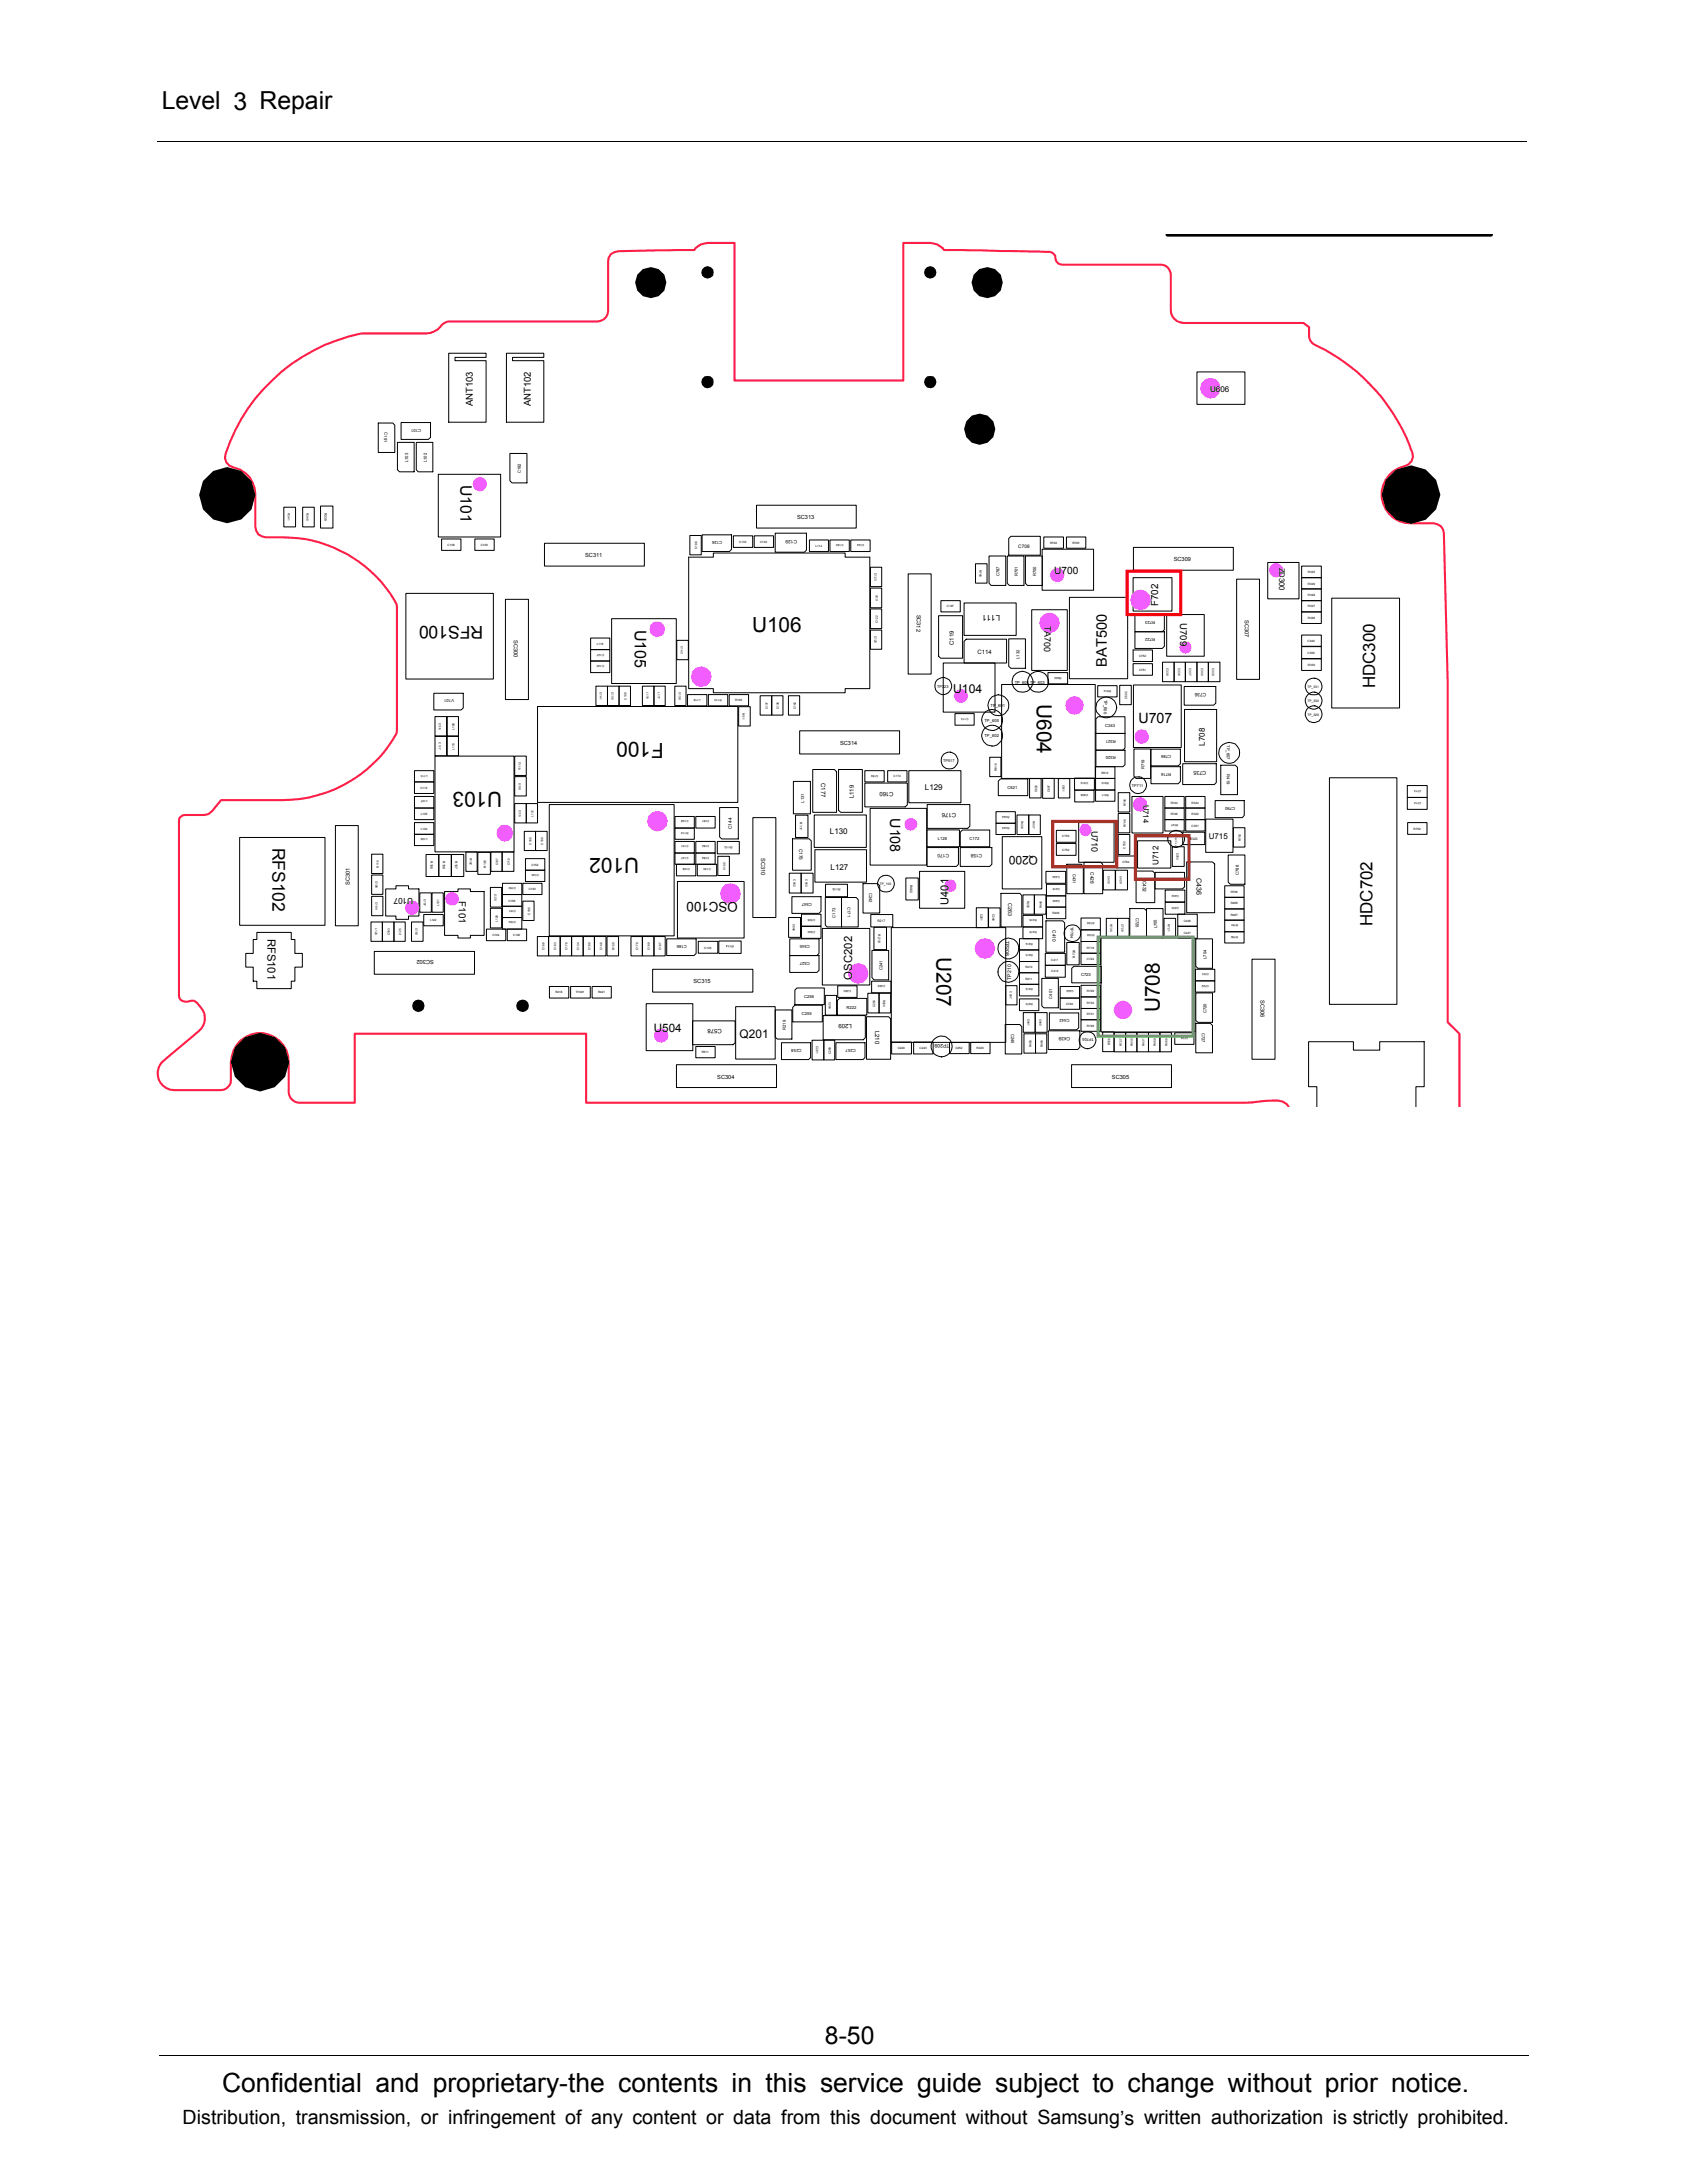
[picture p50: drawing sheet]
<svg xmlns="http://www.w3.org/2000/svg" width="216mm" height="279mm" viewBox="0 0 216 279" stroke-linecap="round" stroke-linejoin="round" font-family="sans-serif">
<defs><g id="words">
<text font-size="3.4" x="28.4" y="267.7">Confidential and proprietary-the contents in this service guide subject to change without prior notice.</text>
<g font-size="3.2">
<text x="20.7" y="14">Level 3 Repair</text>
<text x="105.6" y="261.6">8-50</text>
</g>
<g font-size="2.7">
<text x="96.2" y="80.9">U106</text>
<text x="84.9" y="95" transform="rotate(-180 84.9 95)">F100</text>
<text x="132.7" y="90.1" transform="rotate(90 132.7 90.1)">U604</text>
<text x="64.3" y="101.4" transform="rotate(-180 64.3 101.4)">U103</text>
<text x="81.8" y="109.9" transform="rotate(-180 81.8 109.9)">U102</text>
<text x="119.9" y="122.5" transform="rotate(90 119.9 122.5)">U207</text>
<text x="148.4" y="129.6" transform="rotate(-90 148.4 129.6)">U708</text>
</g>
<text font-size="2.5" x="23.4" y="271.9">Distribution, transmission, or infringement of any content or data from this document without Samsung’s written authorization is strictly prohibited.</text>
<g font-size="2.2">
<text x="61.8" y="80.2" transform="rotate(-180 61.8 80.2)">RFS100</text>
<text x="176" y="88.1" transform="rotate(-90 176 88.1)">HDC300</text>
<text x="34.9" y="108.5" transform="rotate(90 34.9 108.5)">RFS102</text>
<text x="175.7" y="118.5" transform="rotate(-90 175.7 118.5)">HDC702</text>
</g>
<text font-size="2.1" x="81.3" y="80.6" transform="rotate(90 81.3 80.6)">U105</text>
<text font-size="2" x="58.9" y="62.1" transform="rotate(90 58.9 62.1)">U101</text>
<text font-size="1.9" x="141.7" y="85.3" transform="rotate(-90 141.7 85.3)">BAT500</text>
<g font-size="1.8">
<text x="145.7" y="92.5">U707</text>
<text x="113.9" y="104.7" transform="rotate(90 113.9 104.7)">U108</text>
</g>
<text font-size="1.7" x="94.4" y="115.4" transform="rotate(-180 94.4 115.4)">OSC100</text>
<text font-size="1.6" x="122" y="88.7">U104</text>
<g font-size="1.5">
<text x="132.8" y="109.6" transform="rotate(-180 132.8 109.6)">Q200</text>
<text x="83.7" y="132.1">U504</text>
<text x="94.7" y="132.9">Q201</text>
</g>
<g font-size="1.4">
<text x="121.4" y="115.8" transform="rotate(-90 121.4 115.8)">U401</text>
<text x="34.2" y="120.1" transform="rotate(90 34.2 120.1)">RFS101</text>
<text x="109.1" y="125.4" transform="rotate(-90 109.1 125.4)">OSC202</text>
</g>
<g font-size="1.3">
<text x="134.9" y="73.5">U700</text>
<text x="148.2" y="77.6" transform="rotate(-90 148.2 77.6)">F702</text>
<text x="58.7" y="115.3" transform="rotate(90 58.7 115.3)">F101</text>
</g>
<g font-size="1.2">
<text x="60.5" y="52" transform="rotate(-90 60.5 52)">ANT103</text>
<text x="67.9" y="52" transform="rotate(-90 67.9 52)">ANT102</text>
<text x="151" y="79.8" transform="rotate(90 151 79.8)">U709</text>
</g>
<g font-size="1.1">
<text x="133.7" y="80.1" transform="rotate(90 133.7 80.1)">TA700</text>
<text x="139.7" y="106.3" transform="rotate(90 139.7 106.3)">U710</text>
<text x="52.9" y="114.9" transform="rotate(-180 52.9 114.9)">U107</text>
</g>
<g font-size="1">
<text x="154.9" y="50.2">U606</text>
<text x="163.7" y="72.6" transform="rotate(90 163.7 72.6)">ZD300</text>
<text x="128" y="78.7" transform="rotate(-180 128 78.7)">L111</text>
<text x="154.2" y="95.4" transform="rotate(-90 154.2 95.4)">L708</text>
<text x="118.4" y="101.2">L129</text>
<text x="106.2" y="106.8">L130</text>
<text x="146.3" y="103" transform="rotate(90 146.3 103)">U714</text>
<text x="154.7" y="107.4">U715</text>
<text x="106.3" y="111.3">L127</text>
<text x="148.3" y="110.7" transform="rotate(-90 148.3 110.7)">U712</text>
</g>
<text font-size=".9" x="153.1" y="112.4" transform="rotate(90 153.1 112.4)">C436</text>
<g font-size=".8">
<text x="122.1" y="82.5" transform="rotate(-90 122.1 82.5)">C119</text>
<text x="125.1" y="83.7">C114</text>
<text x="105.1" y="100.2" transform="rotate(90 105.1 100.2)">C177</text>
<text x="114.4" y="101.3" transform="rotate(-180 114.4 101.3)">C160</text>
<text x="109.3" y="102.2" transform="rotate(-90 109.3 102.2)">L119</text>
<text x="122.4" y="104.1" transform="rotate(-180 122.4 104.1)">C176</text>
<text x="92.4" y="131.8" transform="rotate(-180 92.4 131.8)">C578</text>
<text x="109" y="131.1" transform="rotate(-180 109 131.1)">L209</text>
<text x="112" y="131.9" transform="rotate(90 112 131.9)">L210</text>
</g>
<g font-size=".7">
<text x="74.9" y="71.3">SC311</text>
<text x="102" y="66.4">SC313</text>
<text x="150.2" y="71.8">SC309</text>
<text x="65.7" y="81.9" transform="rotate(90 65.7 81.9)">SC300</text>
<text x="117.3" y="78.7" transform="rotate(90 117.3 78.7)">SC312</text>
<text x="159.3" y="79.3" transform="rotate(90 159.3 79.3)">SC307</text>
<text x="107.5" y="95.3">SC314</text>
<text x="154.4" y="98.7" transform="rotate(-180 154.4 98.7)">C735</text>
<text x="44.8" y="113.3" transform="rotate(-90 44.8 113.3)">SC301</text>
<text x="97.4" y="109.8" transform="rotate(90 97.4 109.8)">SC310</text>
<text x="129" y="115.6" transform="rotate(90 129 115.6)">C263</text>
<text x="55.5" y="122.8" transform="rotate(-180 55.5 122.8)">SC302</text>
<text x="88.8" y="125.8">SC315</text>
<text x="161.3" y="128" transform="rotate(90 161.3 128)">SC306</text>
<text x="91.8" y="138">SC304</text>
<text x="142.3" y="138">SC305</text>
</g>
<g font-size=".6">
<text x="102" y="69.1" transform="rotate(-180 102 69.1)">C129</text>
<text x="130.3" y="70.1">C708</text>
<text x="154.4" y="88.7" transform="rotate(-180 154.4 88.7)">C736</text>
<text x="93.6" y="106.1" transform="rotate(-90 93.6 106.1)">C144</text>
<text x="102.3" y="108.6" transform="rotate(90 102.3 108.6)">C175</text>
<text x="121.5" y="109.3" transform="rotate(-180 121.5 109.3)">C170</text>
<text x="125.7" y="109.3" transform="rotate(-180 125.7 109.3)">C158</text>
<text x="139.6" y="111.6" transform="rotate(90 139.6 111.6)">C428</text>
<text x="146.2" y="112.7" transform="rotate(90 146.2 112.7)">C432</text>
<text x="134.7" y="119.1" transform="rotate(90 134.7 119.1)">C410</text>
<text x="128.7" y="120.4" transform="rotate(90 128.7 120.4)">TP208</text>
<text x="129.4" y="125.4" transform="rotate(-90 129.4 125.4)">TP210</text>
<text x="121.5" y="133.6" transform="rotate(-180 121.5 133.6)">TP209</text>
<text x="137" y="132.8" transform="rotate(-180 137 132.8)">C439</text>
</g>
<g font-size=".5">
<text x="49.2" y="55.3" transform="rotate(90 49.2 55.3)">C191</text>
<text x="52.2" y="59.2" transform="rotate(-90 52.2 59.2)">L103</text>
<text x="53.9" y="54.9" transform="rotate(-180 53.9 54.9)">C101</text>
<text x="54.6" y="59.2" transform="rotate(-90 54.6 59.2)">L102</text>
<text x="66.7" y="60.6" transform="rotate(-90 66.7 60.6)">C192</text>
<text x="92.4" y="69.2" transform="rotate(-180 92.4 69.2)">C126</text>
<text x="127.9" y="73.7" transform="rotate(-90 127.9 73.7)">C787</text>
<text x="130.3" y="73.7" transform="rotate(-90 130.3 73.7)">R701</text>
<text x="132.6" y="73.7" transform="rotate(-90 132.6 73.7)">R700</text>
<text x="147.8" y="81.6" transform="rotate(-180 147.8 81.6)">R722</text>
<text x="147.8" y="79.5" transform="rotate(-180 147.8 79.5)">R723</text>
<text x="58.1" y="89.5" transform="rotate(-180 58.1 89.5)">V101</text>
<text x="119.9" y="88">TP323</text>
<text x="129.9" y="87.5">TP_604 TP_603</text>
<text x="130.5" y="84.3" transform="rotate(-90 130.5 84.3)">L132</text>
<text x="141.3" y="89.5" transform="rotate(90 141.3 89.5)">TP_600</text>
<text x="126" y="94.4">TP_602</text>
<text x="126" y="92.4">TP_605</text>
<text x="126.8" y="90.5">TP_601</text>
<text x="141.4" y="93">C343</text>
<text x="142.8" y="94.7" transform="rotate(-180 142.8 94.7)">R321</text>
<text x="157" y="95.4" transform="rotate(90 157 95.4)">TP_607</text>
<text x="120.7" y="97.6">TP517</text>
<text x="128.9" y="101">C621</text>
<text x="142.8" y="96.8" transform="rotate(-180 142.8 96.8)">R320</text>
<text x="144.9" y="100.7">TP711</text>
<text x="146.5" y="98.4" transform="rotate(-90 146.5 98.4)">R719</text>
<text x="149.9" y="98.9" transform="rotate(-180 149.9 98.9)">R716</text>
<text x="149.9" y="96.7" transform="rotate(-180 149.9 96.7)">C786</text>
<text x="157" y="99.1" transform="rotate(90 157 99.1)">R419</text>
<text x="102.9" y="102.7" transform="rotate(-90 102.9 102.7)">L131</text>
<text x="120" y="107.5">L128</text>
<text x="124.1" y="107.5">C172</text>
<text x="158.1" y="103.3" transform="rotate(-180 158.1 103.3)">C790</text>
<text x="137.3" y="111.8" transform="rotate(90 137.3 111.8)">C431</text>
<text x="150.4" y="112.4" transform="rotate(-180 150.4 112.4)">C435</text>
<text x="158.5" y="112" transform="rotate(-90 158.5 112)">C788</text>
<text x="103.9" y="115.5" transform="rotate(-180 103.9 115.5)">C547</text>
<text x="106.9" y="117.5" transform="rotate(-90 106.9 117.5)">C173</text>
<text x="108.5" y="116.1" transform="rotate(90 108.5 116.1)">C171</text>
<text x="111.2" y="114.3" transform="rotate(90 111.2 114.3)">C242</text>
<text x="137" y="118.6" transform="rotate(90 137 118.6)">TP704</text>
<text x="145.4" y="117.5" transform="rotate(90 145.4 117.5)">C725</text>
<text x="148.1" y="118.8" transform="rotate(-90 148.1 118.8)">L705</text>
<text x="87.9" y="120.9" transform="rotate(-180 87.9 120.9)">C186</text>
<text x="103.6" y="120.9" transform="rotate(-180 103.6 120.9)">C545</text>
<text x="103.6" y="123.1" transform="rotate(-180 103.6 123.1)">C527</text>
<text x="112.9" y="124.2" transform="rotate(-90 112.9 124.2)">C241</text>
<text x="138.3" y="125">C723</text>
<text x="154.4" y="122.7" transform="rotate(-90 154.4 122.7)">L704</text>
<text x="100.6" y="131.8" transform="rotate(-90 100.6 131.8)">R219</text>
<text x="102.6" y="129.9">C255</text>
<text x="102.9" y="127.7">C256</text>
<text x="108.4" y="129.1">R222</text>
<text x="134.7" y="127.8" transform="rotate(-90 134.7 127.8)">C401</text>
<text x="136.9" y="130.4" transform="rotate(-180 136.9 130.4)">C442</text>
<text x="154.4" y="129.7" transform="rotate(-90 154.4 129.7)">C720</text>
<text x="102.6" y="134.2" transform="rotate(-180 102.6 134.2)">C258</text>
<text x="109.5" y="134.2" transform="rotate(-180 109.5 134.2)">C257</text>
<text x="129.4" y="132.3" transform="rotate(90 129.4 132.3)">C245</text>
<text x="140" y="132.9" transform="rotate(-180 140 132.9)">TP705</text>
<text x="153.8" y="132.2" transform="rotate(90 153.8 132.2)">C727</text>
</g>
<g font-size=".4">
<text x="36.9" y="65.7" transform="rotate(90 36.9 65.7)">R341</text>
<text x="39.2" y="65.7" transform="rotate(90 39.2 65.7)">R340</text>
<text x="41.6" y="65.6" transform="rotate(90 41.6 65.6)">R339</text>
<text x="57.3" y="69.9">C108</text>
<text x="61.5" y="69.9">C109</text>
<text x="89.2" y="70.3" transform="rotate(-90 89.2 70.3)">C196</text>
<text x="94.6" y="69.5">C133</text>
<text x="97.3" y="69.5">C132</text>
<text x="104.4" y="70">L114</text>
<text x="107.9" y="69.6" transform="rotate(-180 107.9 69.6)">C120</text>
<text x="110.6" y="69.6" transform="rotate(-180 110.6 69.6)">C124</text>
<text x="134.4" y="69.6">R702</text>
<text x="137.2" y="69.6">R705</text>
<text x="111.9" y="73.4" transform="rotate(90 111.9 73.4)">C123</text>
<text x="112.3" y="77" transform="rotate(-90 112.3 77)">L133</text>
<text x="121.2" y="77.7">C197</text>
<text x="125.3" y="72.9" transform="rotate(90 125.3 72.9)">R749</text>
<text x="167.4" y="73.3">R325</text>
<text x="167.4" y="77.7">R327</text>
<text x="167.4" y="76.3">R328</text>
<text x="167.4" y="74.8">R329</text>
<text x="76.4" y="82.6">L116</text>
<text x="77.3" y="83.7" transform="rotate(-180 77.3 83.7)">C127</text>
<text x="87.1" y="82.7" transform="rotate(90 87.1 82.7)">C143</text>
<text x="111.9" y="81.4" transform="rotate(90 111.9 81.4)">C125</text>
<text x="112.3" y="79.7" transform="rotate(-90 112.3 79.7)">C122</text>
<text x="167.3" y="82.1">C349</text>
<text x="167.3" y="83.7">C350</text>
<text x="167.4" y="79.2">R326</text>
<text x="76.8" y="88.6" transform="rotate(90 76.8 88.6)">C141</text>
<text x="77.3" y="85.1" transform="rotate(-180 77.3 85.1)">C140</text>
<text x="78.3" y="88.6" transform="rotate(90 78.3 88.6)">C135</text>
<text x="80.2" y="89.5" transform="rotate(-90 80.2 89.5)">C139</text>
<text x="82.7" y="88.6" transform="rotate(90 82.7 88.6)">L115</text>
<text x="84.2" y="88.6" transform="rotate(90 84.2 88.6)">L117</text>
<text x="86.9" y="88.6" transform="rotate(90 86.9 88.6)">C138</text>
<text x="89.7" y="89.4" transform="rotate(-180 89.7 89.4)">L118</text>
<text x="92.4" y="89.4" transform="rotate(-180 92.4 89.4)">R110</text>
<text x="94.1" y="89.8">R109</text>
<text x="135.9" y="86.6" transform="rotate(-180 135.9 86.6)">R622</text>
<text x="142.2" y="88.3" transform="rotate(-180 142.2 88.3)">R614</text>
<text x="144.3" y="89.4" transform="rotate(-90 144.3 89.4)">C502</text>
<text x="145.8" y="85.9">C751</text>
<text x="145.8" y="84.1">C752</text>
<text x="149.3" y="85.5" transform="rotate(90 149.3 85.5)">C338</text>
<text x="150.8" y="85.5" transform="rotate(90 150.8 85.5)">C336</text>
<text x="152.2" y="85.5" transform="rotate(90 152.2 85.5)">C337</text>
<text x="153.7" y="85.5" transform="rotate(90 153.7 85.5)">C340</text>
<text x="155.2" y="85.5" transform="rotate(90 155.2 85.5)">C339</text>
<text x="167.3" y="89.9">TP_330</text>
<text x="167.3" y="88.1">TP_331</text>
<text x="167.4" y="85.2">R330</text>
<text x="56.2" y="95" transform="rotate(90 56.2 95)">C117</text>
<text x="56.2" y="92.5" transform="rotate(90 56.2 92.5)">C116</text>
<text x="58.2" y="93.4" transform="rotate(-90 58.2 93.4)">L109</text>
<text x="58.2" y="95.9" transform="rotate(-90 58.2 95.9)">L110</text>
<text x="95" y="91.2" transform="rotate(90 95 91.2)">R111</text>
<text x="98.3" y="90.8" transform="rotate(-90 98.3 90.8)">C137</text>
<text x="99.7" y="90.8" transform="rotate(-90 99.7 90.8)">C136</text>
<text x="101.8" y="90.8" transform="rotate(-90 101.8 90.8)">C142</text>
<text x="123.9" y="91.8" transform="rotate(-180 123.9 91.8)">C113</text>
<text x="167.3" y="91.6">TP_329</text>
<text x="53.8" y="101">C112</text>
<text x="54.7" y="99.1" transform="rotate(-180 54.7 99.1)">L113</text>
<text x="66.4" y="97.5" transform="rotate(90 66.4 97.5)">C118</text>
<text x="66.4" y="100.2" transform="rotate(90 66.4 100.2)">L108</text>
<text x="112.4" y="99.1" transform="rotate(-180 112.4 99.1)">C159</text>
<text x="114.4" y="99.5">C174</text>
<text x="127.6" y="98.6" transform="rotate(-90 127.6 98.6)">R616</text>
<text x="132.7" y="101.4" transform="rotate(-90 132.7 101.4)">C622</text>
<text x="134.4" y="101.4" transform="rotate(-90 134.4 101.4)">C607</text>
<text x="136" y="100.4" transform="rotate(90 136 100.4)">C611</text>
<text x="139.3" y="101.7" transform="rotate(-180 139.3 101.7)">C608</text>
<text x="139.3" y="100.1" transform="rotate(-180 139.3 100.1)">C612</text>
<text x="141" y="99.1">R612</text>
<text x="141.9" y="100.1" transform="rotate(-180 141.9 100.1)">R310</text>
<text x="141.9" y="101.6" transform="rotate(-180 141.9 101.6)">R311</text>
<text x="181.9" y="101.1" transform="rotate(-180 181.9 101.1)">C713</text>
<text x="53.8" y="106.2">L104</text>
<text x="53.8" y="104.3">L105</text>
<text x="54.7" y="107.3" transform="rotate(-180 54.7 107.3)">L106</text>
<text x="54.7" y="102.4" transform="rotate(-180 54.7 102.4)">L107</text>
<text x="66.4" y="103.6" transform="rotate(90 66.4 103.6)">C115</text>
<text x="68.3" y="104.5" transform="rotate(-90 68.3 104.5)">L112</text>
<text x="88.1" y="106.5" transform="rotate(-180 88.1 106.5)">R112</text>
<text x="88.1" y="105" transform="rotate(-180 88.1 105)">C148</text>
<text x="90.8" y="105" transform="rotate(-180 90.8 105)">C181</text>
<text x="102.3" y="105.3" transform="rotate(90 102.3 105.3)">R117</text>
<text x="129.2" y="105.9" transform="rotate(-180 129.2 105.9)">R443</text>
<text x="129.2" y="104.4" transform="rotate(-180 129.2 104.4)">R444</text>
<text x="130.7" y="105.1" transform="rotate(90 130.7 105.1)">R436</text>
<text x="132.2" y="105.1" transform="rotate(90 132.2 105.1)">R437</text>
<text x="136" y="107.2">C753</text>
<text x="144.1" y="105.8" transform="rotate(-90 144.1 105.8)">R748</text>
<text x="144.1" y="103.2" transform="rotate(-90 144.1 103.2)">R745</text>
<text x="149.8" y="104.3">R746</text>
<text x="149.8" y="102.8">R744</text>
<text x="150.8" y="105.4" transform="rotate(-180 150.8 105.4)">R747</text>
<text x="152.3" y="107.5">R323</text>
<text x="152.5" y="105.8">C351</text>
<text x="152.5" y="104.3">R322</text>
<text x="152.5" y="102.8">R324</text>
<text x="158.8" y="107.7" transform="rotate(-90 158.8 107.7)">R753</text>
<text x="180.9" y="106.2">R752</text>
<text x="181.9" y="102.6" transform="rotate(-180 181.9 102.6)">C712</text>
<text x="48.1" y="112.8" transform="rotate(90 48.1 112.8)">C198</text>
<text x="48.5" y="111" transform="rotate(-90 48.5 111)">R115</text>
<text x="55.1" y="110.2" transform="rotate(90 55.1 110.2)">R106</text>
<text x="56.7" y="110.2" transform="rotate(90 56.7 110.2)">R108</text>
<text x="58.3" y="110.2" transform="rotate(90 58.3 110.2)">R107</text>
<text x="60.1" y="109.8" transform="rotate(90 60.1 109.8)">R102</text>
<text x="62.2" y="111" transform="rotate(-90 62.2 111)">R101</text>
<text x="63.8" y="110.8" transform="rotate(-90 63.8 110.8)">C107</text>
<text x="65.2" y="110.8" transform="rotate(-90 65.2 110.8)">C110</text>
<text x="66" y="113.6" transform="rotate(-180 66 113.6)">C150</text>
<text x="67.7" y="113.9">C193</text>
<text x="68" y="110.8">C152</text>
<text x="68" y="108.1" transform="rotate(-90 68 108.1)">C185</text>
<text x="69" y="111.9" transform="rotate(-180 69 111.9)">C149</text>
<text x="69.5" y="108.1" transform="rotate(-90 69.5 108.1)">C190</text>
<text x="88.1" y="109.7" transform="rotate(-180 88.1 109.7)">C147</text>
<text x="88.1" y="108.2" transform="rotate(-180 88.1 108.2)">C131</text>
<text x="88.3" y="111.1" transform="rotate(-180 88.3 111.1)">C128</text>
<text x="90.8" y="109.7" transform="rotate(-180 90.8 109.7)">C184</text>
<text x="90.8" y="108.2" transform="rotate(-180 90.8 108.2)">C182</text>
<text x="91" y="111.1" transform="rotate(-180 91 111.1)">C130</text>
<text x="92.8" y="111.3" transform="rotate(-90 92.8 111.3)">V100</text>
<text x="93.7" y="108.2" transform="rotate(-180 93.7 108.2)">R113</text>
<text x="101.6" y="112.6" transform="rotate(90 101.6 112.6)">C542</text>
<text x="103.1" y="112.6" transform="rotate(90 103.1 112.6)">C543</text>
<text x="107.5" y="113.7" transform="rotate(-180 107.5 113.7)">R116</text>
<text x="112.6" y="113.3">TP_100</text>
<text x="116.5" y="113.2" transform="rotate(90 116.5 113.2)">R482</text>
<text x="135.6" y="112.1" transform="rotate(-180 135.6 112.1)">C424</text>
<text x="135.6" y="113.7" transform="rotate(-180 135.6 113.7)">C416</text>
<text x="136" y="108.9">C754</text>
<text x="141.8" y="112.1" transform="rotate(90 141.8 112.1)">C430</text>
<text x="143.3" y="112.1" transform="rotate(90 143.3 112.1)">C429</text>
<text x="143.6" y="110.5">C764</text>
<text x="144" y="108.6" transform="rotate(-90 144 108.6)">C750</text>
<text x="150.6" y="109.1" transform="rotate(90 150.6 109.1)">C763</text>
<text x="48" y="118.8" transform="rotate(90 48 118.8)">L124</text>
<text x="48.1" y="115.5" transform="rotate(90 48.1 115.5)">C154</text>
<text x="49.9" y="119.7" transform="rotate(-90 49.9 119.7)">C163</text>
<text x="51.4" y="119.7" transform="rotate(-90 51.4 119.7)">L125</text>
<text x="53.2" y="118.8" transform="rotate(90 53.2 118.8)">C153</text>
<text x="54.3" y="115" transform="rotate(90 54.3 115)">C157</text>
<text x="55" y="117.9">L122</text>
<text x="56.2" y="116" transform="rotate(-90 56.2 116)">L121</text>
<text x="63" y="119.8">C104</text>
<text x="63.3" y="114.4" transform="rotate(90 63.3 114.4)">L120</text>
<text x="63.7" y="118" transform="rotate(-90 63.7 118)">L126</text>
<text x="65.1" y="115.4">C156</text>
<text x="65.7" y="119.8">C102</text>
<text x="66" y="116.5" transform="rotate(-180 66 116.5)">C161</text>
<text x="66" y="117.9" transform="rotate(-180 66 117.9)">C164</text>
<text x="67.8" y="117.1" transform="rotate(-90 67.8 117.1)">C195</text>
<text x="101.5" y="118.2" transform="rotate(90 101.5 118.2)">C548</text>
<text x="104.3" y="117.6" transform="rotate(-180 104.3 117.6)">C536</text>
<text x="104.3" y="119.1" transform="rotate(-180 104.3 119.1)">C540</text>
<text x="112.3" y="118">R217</text>
<text x="112.4" y="119.6" transform="rotate(90 112.4 119.6)">R218</text>
<text x="125.5" y="116.9" transform="rotate(90 125.5 116.9)">C251</text>
<text x="127" y="117" transform="rotate(90 127 117)">C248</text>
<text x="131.4" y="115.3" transform="rotate(90 131.4 115.3)">R225</text>
<text x="132.7" y="119.2" transform="rotate(-180 132.7 119.2)">R415</text>
<text x="132.7" y="117.7" transform="rotate(-180 132.7 117.7)">R416</text>
<text x="133.4" y="116.2" transform="rotate(-90 133.4 116.2)">R445</text>
<text x="134.7" y="117">R446</text>
<text x="135.6" y="115.2" transform="rotate(-180 135.6 115.2)">C449</text>
<text x="140.1" y="119.6" transform="rotate(-180 140.1 119.6)">R720</text>
<text x="140.1" y="118" transform="rotate(-180 140.1 118)">R725</text>
<text x="142.1" y="118.3" transform="rotate(90 142.1 118.3)">R730</text>
<text x="143.5" y="118.3" transform="rotate(90 143.5 118.3)">C726</text>
<text x="149.5" y="118.3" transform="rotate(90 149.5 118.3)">R721</text>
<text x="150.9" y="116" transform="rotate(-180 150.9 116)">C433</text>
<text x="150.9" y="114.5" transform="rotate(-180 150.9 114.5)">C434</text>
<text x="151.5" y="119.5">C437</text>
<text x="151.5" y="118">C438</text>
<text x="157.5" y="115.7">R466</text>
<text x="157.5" y="117.2">R467</text>
<text x="157.5" y="114.3">R706</text>
<text x="158.5" y="119.8" transform="rotate(-180 158.5 119.8)">R750</text>
<text x="158.5" y="118.3" transform="rotate(-180 158.5 118.3)">R751</text>
<text x="69.7" y="121.6" transform="rotate(-90 69.7 121.6)">C188</text>
<text x="71.2" y="121.6" transform="rotate(-90 71.2 121.6)">C183</text>
<text x="72.6" y="121.6" transform="rotate(-90 72.6 121.6)">C178</text>
<text x="74.1" y="121.6" transform="rotate(-90 74.1 121.6)">C134</text>
<text x="75.6" y="121.6" transform="rotate(-90 75.6 121.6)">C180</text>
<text x="77" y="121.6" transform="rotate(-90 77 121.6)">C146</text>
<text x="78.7" y="121.6" transform="rotate(-90 78.7 121.6)">R105</text>
<text x="81.7" y="121.6" transform="rotate(-90 81.7 121.6)">C179</text>
<text x="83.2" y="121.6" transform="rotate(-90 83.2 121.6)">C189</text>
<text x="84.6" y="121.6" transform="rotate(-90 84.6 121.6)">C187</text>
<text x="90.1" y="121.4">C145</text>
<text x="93.9" y="121" transform="rotate(-180 93.9 121)">R114</text>
<text x="131.2" y="123.9">R410</text>
<text x="131.2" y="125.4">R411</text>
<text x="132.2" y="122.1" transform="rotate(-180 132.2 122.1)">R413</text>
<text x="132.2" y="120.6" transform="rotate(-180 132.2 120.6)">R414</text>
<text x="134.5" y="123">C411</text>
<text x="134.5" y="124.5">C412</text>
<text x="137.6" y="122.6" transform="rotate(-90 137.6 122.6)">R724</text>
<text x="139.1" y="122.9">C724</text>
<text x="139.1" y="121.4">R718</text>
<text x="154.7" y="124.6" transform="rotate(-180 154.7 124.6)">C721</text>
<text x="71.1" y="127.1">R418</text>
<text x="73.7" y="127.1">TH401</text>
<text x="76.5" y="127.1">R421</text>
<text x="106.1" y="128.2" transform="rotate(90 106.1 128.2)">C254</text>
<text x="108.9" y="126.7" transform="rotate(-180 108.9 126.7)">C260</text>
<text x="112" y="128.9" transform="rotate(-90 112 128.9)">C253</text>
<text x="113" y="127.9" transform="rotate(90 113 127.9)">R224</text>
<text x="113.3" y="126.1" transform="rotate(-180 113.3 126.1)">C262</text>
<text x="129.2" y="126.9" transform="rotate(90 129.2 126.9)">C247</text>
<text x="131.5" y="130.4" transform="rotate(90 131.5 130.4)">C441</text>
<text x="132.2" y="126.5" transform="rotate(-180 132.2 126.5)">R412</text>
<text x="132.2" y="128.4" transform="rotate(-180 132.2 128.4)">R472</text>
<text x="133" y="130.4" transform="rotate(90 133 130.4)">C440</text>
<text x="136.4" y="128.6">C740</text>
<text x="137.4" y="126.8" transform="rotate(-180 137.4 126.8)">C402</text>
<text x="139.1" y="131.4">R728</text>
<text x="139.1" y="127">R729</text>
<text x="139.1" y="129.9">R731</text>
<text x="139.1" y="128.5">R732</text>
<text x="154.7" y="126" transform="rotate(-180 154.7 126)">C722</text>
<text x="89.8" y="134.8">R511</text>
<text x="104.5" y="133.9" transform="rotate(90 104.5 133.9)">C261</text>
<text x="106.3" y="134.9" transform="rotate(-90 106.3 134.9)">C259</text>
<text x="114.9" y="134.3">C249</text>
<text x="117.7" y="134.3">C243</text>
<text x="122.3" y="134.3">C252</text>
<text x="125" y="134.3">R220</text>
<text x="132" y="134" transform="rotate(-90 132 134)">R453</text>
<text x="133.5" y="134" transform="rotate(-90 133.5 134)">R454</text>
<text x="142.1" y="133.8" transform="rotate(-90 142.1 133.8)">R726</text>
<text x="143.6" y="133.9" transform="rotate(-90 143.6 133.9)">R727</text>
<text x="145" y="133.9" transform="rotate(-90 145 133.9)">R430</text>
<text x="146.5" y="133.9" transform="rotate(-90 146.5 133.9)">R431</text>
<text x="147.9" y="133.9" transform="rotate(-90 147.9 133.9)">R459</text>
<text x="149.4" y="133.9" transform="rotate(-90 149.4 133.9)">R458</text>
<text x="152.1" y="132.7" transform="rotate(-180 152.1 132.7)">C728</text>
</g>
<text font-size=".3" x="150.6" y="108.2" transform="rotate(-90 150.6 108.2)">TP_GPS_EN</text>
</g></defs>
<g fill="none" stroke="#000" stroke-width=".13">
<path d="M20.2 18.1h175.3M48.4 54.1h1.9l.2 .3v3.5h-2.1zM50.9 56.6h2.1v3.8h-1.9l-.2-.3zM51.3 54.1h3.8v1.9l-.3 .2h-3.5zM53.3 56.6h2.1v3.8h-1.9l-.2-.3zM57.4 45.2h4.8v.5h-4v.5h4v7.8h-4.8zM64.8 45.2h4.8v.5h-4v.5h4v7.8h-4.8zM65.3 58h2.1v3.8h-1.9l-.2-.3zM153.2 47.6h6.1v4.2h-6.1zM36.3 64.9h1.5v2.5h-1.5zM38.7 64.9h1.5v2.5h-1.5zM41 64.8h1.6v2.8h-1.6z"/>
<path d="M51.9 75.9h11.2v11h-11.2zM56.1 60.7h8v8h-8zM56.5 69h2.5v1.4h-2.5zM60.8 69h2.4v1.4h-2.4zM64.7 76.7h2.9v12.8h-2.9zM69.7 69.5h12.8v3h-12.8zM78.3 79.2h8.3v8.3h-8.3zM88.1 71.3h3.2v-.5h16.9v.5h3.1v16.8h-3.1v.6h-16.9v-.6h-3.2zM88.3 68.5h1.4v2.5h-1.4zM89.9 68.5h3.7v1.8l-.3 .3h-3.4zM93.9 68.6h2.4v1.5h-2.4zM96.5 68.6h2.5v1.5h-2.5z"/>
<path d="M96.8 64.7h12.8v2.9h-12.8zM99.2 68.2h4v2.2l-.2 .3h-3.8zM103.6 69.1h2.4v1.5h-2.4zM106.2 69.1h2.5v1.5h-2.5zM108.9 69.1h2.5v1.5h-2.5zM111.4 72.6h1.4v2.5h-1.4zM111.4 77.9h1.4v2.6h-1.4zM111.4 75.3h1.4v2.5h-1.4zM116.2 73.4h3v12.9h-3zM120.1 78.8h3.1v5.4h-2.8l-.3-.2zM120.4 76.9h2.5v1.4h-2.5zM123.4 77.2h6.6v4.1h-6.6z"/>
<path d="M124.8 72.2h1.5v2.4h-1.5zM126.6 71.2h2.1v3.7h-1.8l-.3-.2zM128.9 71.2h2.1v3.7h-1.8l-.3-.2zM129.4 68.6h3.7v2.5h-4v-2.2zM131.2 71.2h2.2v3.7h-1.9l-.3-.2zM132 78h4.6v7.8h-4.6zM133.4 70.3h6.6v5.2h-6.6zM133.6 68.7h2.5v1.5h-2.5zM136.5 68.7h2.5v1.5h-2.5zM136.9 76.5h7.4v10.4h-7.4zM145 73.9h5v4.3h-5zM145.1 70.1h12.7v2.9h-12.7z"/>
<path d="M145.2 78.7h3.8v1.9l-.3 .3h-3.5zM149.3 78.7h4.8v5.3h-4.8zM158.3 74.1h2.9v12.9h-2.9zM162.2 72h4v4.6h-4zM166.6 73.9h2.5v1.5h-2.5zM166.6 75.4h2.5v1.5h-2.5zM166.6 76.9h2.5v1.4h-2.5zM166.6 78.3h2.5v1.5h-2.5zM166.6 72.5h2.5v1.4h-2.5zM170.4 76.6h8.7v14h-8.7zM53 98.6h2.5v1.5h-2.5zM55.5 88.7h3.8v1.9l-.3 .3h-3.5z"/>
<path d="M55.7 96.8h10.1v12.2h-10.1zM55.7 94.3h1.4v2.4h-1.4zM55.7 91.7h1.4v2.5h-1.4zM57.2 94.3h1.5v2.4h-1.5zM57.2 91.7h1.5v2.5h-1.5zM65.9 96.8h1.5v2.5h-1.5zM65.9 99.4h1.5v2.5h-1.5zM68.8 90.4h25.6v12.3h-25.6zM75.6 81.7h2.4v1.4h-2.4zM75.6 84.6h2.4v1.5h-2.4zM75.6 83.1h2.4v1.5h-2.4zM76.3 87.8h1.4v2.5h-1.4z"/>
<path d="M77.7 87.8h1.5v2.5h-1.5zM79.2 87.8h1.5v2.5h-1.5zM82.2 87.8h1.5v2.5h-1.5zM83.7 87.8h1.4v2.5h-1.4zM86.4 87.8h1.4v2.5h-1.4zM86.6 82h1.5v2.4h-1.5zM88 88.9h2.5v1.4h-2.5zM90.7 88.9h2.4v1.4h-2.4zM93.3 88.9h2.5v1.4h-2.5zM94.5 90.4h1.5v2.5h-1.5zM97.3 89h1.5v2.5h-1.5zM98.8 89h1.4v2.5h-1.4z"/>
<path d="M100.9 89h1.4v2.5h-1.4zM102.3 93.5h12.8v3h-12.8zM104 98.5h2.8l.3 .3v5.2h-3.1zM107.3 98.5h3.1v5.5h-2.8l-.3-.3zM110.7 98.6h2.5v1.5h-2.5zM111.4 80.6h1.4v2.5h-1.4zM113.6 98.6h2.5v1.5h-2.5zM116.3 98.6h6.7v4.1h-6.7zM120.7 84.9h6.6v6.2h-6.6zM122.2 91.3h2.5v1.5h-2.5zM123.4 82.1l.3-.3h5.1v3.1h-5.4zM126.7 96.9h1.4v2.5h-1.4z"/>
<path d="M127.8 100l.2-.3h3.5v2.1h-3.7zM128.2 87.6h12v12h-12zM129.1 81.8h2.1v3.7h-1.8l-.3-.2zM131.8 99.7h1.4v2.4h-1.4zM133.4 99.6h1.5v2.6h-1.5zM134.1 86.1h2.5v1.4h-2.5zM135.4 99.7h1.5v2.4h-1.5zM137.5 99.6h2.6v1.5h-2.6zM140.2 99.6h2.5v1.5h-2.5zM140.2 98.1h2.5v1.5h-2.5zM140.3 93.9h3.7v1.8l-.3 .3h-3.4zM140.3 96h3.7v1.9l-.3 .2h-3.4z"/>
<path d="M140.3 92l.2-.3h3.5v2.2h-3.7zM140.5 87.8h2.5v1.4h-2.5zM143.3 87.7h1.5v2.5h-1.5zM145 84.9h2.5v1.5h-2.5zM145 83.2h2.5v1.5h-2.5zM145.1 87.7h6.1v8h-6.1zM145.1 95.9h2.2v3.7h-1.9l-.3-.2zM145.2 80.9h3.8v1.8l-.3 .3h-3.5zM147.3 95.9h3.8v1.8l-.3 .3h-3.5zM147.3 98.1h3.8v1.9l-.3 .3h-3.5zM148.8 84.8h1.5v2.4h-1.5zM150.3 84.8h1.4v2.4h-1.4z"/>
<path d="M151.4 97.7h4.3v2.5l-.3 .2h-4zM151.6 87.9h4v2.1l-.3 .3h-3.7zM151.6 90.8h4.1v6.7h-4.1zM151.7 84.8h1.5v2.4h-1.5zM153.2 84.8h1.4v2.4h-1.4zM154.6 84.8h1.5v2.4h-1.5zM156.2 97.9h1.9l.3 .3v3.5h-2.2zM166.6 82.8h2.5v1.5h-2.5zM166.6 81.3h2.5v1.4h-2.5zM166.6 84.3h2.5v1.5h-2.5zM170.1 99.5h8.7v29h-8.7zM30.7 107.2h10.9v11.2h-10.9z"/>
<path d="M32.9 119.3h4.4v.9h.4v1.8h1v1.8h-1v1.8h-.4v.9h-4.4v-.9h-.5v-1.8h-.9v-1.8h.9v-1.8h.5zM42.9 105.7h2.9v12.8h-2.9zM47.5 118h1.4v2.5h-1.4zM47.6 114.7h1.4v2.5h-1.4zM47.6 112h1.4v2.5h-1.4zM47.6 109.3h1.4v2.5h-1.4zM48.9 118h1.5v2.5h-1.5zM49.4 113.8h1.3v-.4h1.6v.4h1.3v3.4h-1.3v.5h-1.6v-.5h-1.3zM50.4 118h1.5v2.5h-1.5zM52.7 118h1.4v2.5h-1.4zM53 100.1h2.5v1.5h-2.5zM53 103.4h2.5v1.5h-2.5z"/>
<path d="M53 105.3h2.5v1.5h-2.5zM53 101.9h2.5v1.5h-2.5zM53 106.8h2.5v1.4h-2.5zM53.7 114.3h1.5v2.5h-1.5zM54.2 117.1h2.5v1.4h-2.5zM54.5 109.4h1.7v2.8h-1.7zM55.3 114.3h1.4v2.5h-1.4zM56.2 109.4h1.6v2.8h-1.6zM56.9 114.1h1.7v-.3h1.6v.3h1.8v5.6h-1.8v.4h-1.6v-.4h-1.7zM57.8 109.4h1.6v2.8h-1.6zM59.6 109.1h1.5v2.4h-1.5zM61.2 109.1h1.6v2.8h-1.6z"/>
<path d="M62.3 118.9h2.4v1.5h-2.4zM62.8 116.2h1.4v2.6h-1.4zM62.8 113.6h1.4v2.5h-1.4zM62.8 109.1h1.5v2.4h-1.5zM64.3 109.1h1.5v2.4h-1.5zM64.3 114.5h2.5v1.5h-2.5zM64.3 113.1h2.5v1.4h-2.5zM64.3 117.4h2.5v1.5h-2.5zM64.3 116h2.5v1.4h-2.5zM64.9 118.9h2.5v1.5h-2.5zM65.9 102.8h1.5v2.5h-1.5zM66.9 115.3h1.4v2.5h-1.4z"/>
<path d="M66.9 113.1h2.5v1.4h-2.5zM67.1 106.4h1.4v2.5h-1.4zM67.2 109.9h2.5v1.5h-2.5zM67.2 111.4h2.5v1.4h-2.5zM67.4 102.8h1.4v2.5h-1.4zM68.5 106.4h1.5v2.5h-1.5zM68.8 119.9h1.4v2.4h-1.4zM70.2 119.9h1.5v2.4h-1.5zM70.3 103h16v16.8h-16zM71.7 119.9h1.5v2.4h-1.5zM73.2 119.9h1.4v2.4h-1.4zM74.6 119.9h1.5v2.4h-1.5z"/>
<path d="M76.1 119.9h1.5v2.4h-1.5zM77.7 119.9h1.5v2.4h-1.5zM80.8 119.9h1.4v2.4h-1.4zM82.2 119.9h1.5v2.4h-1.5zM83.7 119.9h1.4v2.4h-1.4zM86.4 104.5h2.5v1.5h-2.5zM86.4 109.2h2.5v1.4h-2.5zM86.4 107.7h2.5v1.5h-2.5zM86.4 106h2.5v1.4h-2.5zM86.6 110.6h2.4v1.5h-2.4zM86.7 112.8h8.5v7.3h-8.5zM89 109.2h2.5v1.4h-2.5z"/>
<path d="M89 107.7h2.5v1.5h-2.5zM89 104.5h2.5v1.5h-2.5zM89.2 110.6h2.5v1.5h-2.5zM91.8 107.7h2.8v1.6h-2.8zM91.9 109.6h1.4v2.5h-1.4zM92.1 103.4h2.4v4h-2.1l-.3-.3zM96.4 104.6h2.9v12.8h-2.9zM100.9 117.4h1.5v2.6h-1.5zM101 111.8h1.5v2.5h-1.5zM101.3 114.8h3.8v1.8l-.3 .3h-3.5zM101.4 107.4h2.1l.3 .2v3.8h-2.4zM101.5 100h2.2v4.2h-2.2z"/>
<path d="M101.8 104.3h1.6v2.9h-1.6zM102.5 111.8h1.6v2.5h-1.6zM102.6 118.6h2.5v1.5h-2.5zM102.6 117h2.5v1.5h-2.5zM104.2 104.3h6.7v4.2h-6.7zM104.3 108.8h6.6v4.1h-6.6zM105.2 118.8h6.1v7.3h-6.1zM105.6 114.9h2.1v3.7h-1.9l-.2-.2zM105.6 113.2h2.9v1.6h-2.9zM107.7 114.9h1.9l.2 .2v3.5h-2.1zM110.4 113.1h1.9l.3 .3v3.5h-2.2zM110.7 100.2h5.4v2.8l-.3 .3h-5.1z"/>
<path d="M111.4 103.5h7.2v7.2h-7.2zM111.4 117.1h2.9v1.5h-2.9zM111.8 118.7h1.7v2.8h-1.7zM114.1 118.7h14.6v14.7h-14.6zM115.9 112.4h1.6v2.8h-1.6zM117.7 111.5h5.8v4.7h-5.8zM118.6 106.2h4.2v2.2h-4.2zM118.6 108.5h4.1v2.1l-.3 .3h-3.8zM118.7 103h5.4v2.7l-.3 .3h-5.1zM122.9 106.5l.3-.3h3.5v2.2h-3.8zM122.9 108.5h4v2.1l-.2 .3h-3.8zM124.9 116.2h1.6v2.5h-1.6z"/>
<path d="M126.5 116.2h1.5v2.5h-1.5zM127.5 103.9h2.4v1.5h-2.4zM127.5 105.4h2.4v1.4h-2.4zM128.1 114.3h2.4l.3 .3v4h-2.7zM128.3 107.1h5v6.7h-5zM130.2 104.3h1.5v2.5h-1.5zM130.9 117.2h2.5v1.4h-2.5zM130.9 118.6h2.5v1.5h-2.5zM130.9 114.5h1.5v2.5h-1.5zM131.7 104.3h1.4v2.5h-1.4zM132.4 114.5h1.5v2.5h-1.5zM133.9 111.5h2.5v1.6h-2.5z"/>
<path d="M133.9 117.9h2.1l.2 .2v3.8h-2.3zM133.9 116.1h2.5v1.5h-2.5zM133.9 113.2h2.5v1.5h-2.5zM133.9 114.7h2.5v1.4h-2.5zM135.2 107.9h2.5v1.6h-2.5zM135.2 106.3h2.5v1.5h-2.5zM136.5 110.6h1.9l.2 .3v3.5h-2.1zM137.5 101.1h2.5v1.5h-2.5zM138 105.3h4.6v5.1h-4.6zM138.3 117.5h2.5v1.5h-2.5zM138.3 119h2.5v1.5h-2.5zM138.7 110.4h2.2l.2 .2v3.8h-2.4z"/>
<path d="M140.2 101.1h2.5v1.5h-2.5zM141.2 111.4h1.5v2.5h-1.5zM141.6 117.5h1.4v2.5h-1.4zM142.8 111.4h1.5v2.5h-1.5zM142.8 109.6h2.6v1.5h-2.6zM143 117.5h1.5v2.5h-1.5zM143.1 106.8h1.5v2.6h-1.5zM143.1 104.1h1.5v2.5h-1.5zM143.1 101.5h1.5v2.4h-1.5zM144.6 116.3h1.9l.2 .3v3.5h-2.1zM144.9 101.9h3.9v4.7h-3.9zM145.4 111.5h2.1l.3 .3v3.7h-2.4z"/>
<path d="M145.6 107.6h4.2v3.5h-4.2zM146.7 116.3h2.1v3.8h-1.8l-.3-.3zM147.8 111.7h3.8v1.8l-.3 .3h-3.5zM149 117.5h1.5v2.5h-1.5zM149.1 103.4h2.5v1.5h-2.5zM149.1 101.9h2.5v1.5h-2.5zM149.1 104.9h2.5v1.5h-2.5zM149.1 113.9h2.5v1.5h-2.5zM149.1 115.5h2.5v1.5h-2.5zM150 108.4h1.6v2.5h-1.6zM150.7 117h2.5v1.5h-2.5zM150.7 118.6h2.5v1.5h-2.5z"/>
<path d="M151.4 106.5h2.8v1.6h-2.8zM151.7 104.9h2.5v1.5h-2.5zM151.7 101.9h2.5v1.5h-2.5zM151.7 103.4h2.5v1.5h-2.5zM151.9 110.3h3.3l.2 .3v6.2h-3.5zM154.3 104.8h3.5v4.3h-3.5zM155.5 102.5h3.7v1.9l-.2 .2h-3.5zM156.7 116.3h2.5v1.5h-2.5zM156.7 114.9h2.5v1.4h-2.5zM156.7 113.4h2.5v1.5h-2.5zM156.7 117.8h2.5v1.5h-2.5zM156.7 119.3h2.5v1.4h-2.5z"/>
<path d="M157.2 109.4h2.1v3.8h-1.8l-.3-.3zM157.8 105.9h1.5v2.5h-1.5zM180.1 100.5h2.5v1.6h-2.5zM180.1 102.1h2.5v1.5h-2.5zM180.1 105.3h2.5v1.5h-2.5zM47.9 121.8h12.8v2.9h-12.8zM70.3 126.3h2.5v1.4h-2.5zM73 126.3h2.5v1.4h-2.5zM75.8 126.3h2.4v1.4h-2.4zM82.7 128.5h6v6h-6zM83.5 124.1h12.9v2.9h-12.9zM85.3 120.2h3.8v1.8l-.3 .3h-3.5z"/>
<path d="M86.6 136.3h12.8v2.9h-12.8zM88.6 130.7h5.5v2.8l-.3 .2h-5.2zM89 133.9h2.5v1.5h-2.5zM89.4 120.5h2.5v1.5h-2.5zM92 120.4h2.8v1.6h-2.8zM94.1 128.8h5.1v6.8h-5.1zM99.2 129.3h2.1v3.7h-1.8l-.3-.3zM100 133.5h3.7v1.9l-.2 .2h-3.5zM101.1 120.2h3.7v1.8l-.3 .3h-3.4zM101.1 122.3h3.7v1.9l-.3 .3h-3.4zM101.5 128.9l.2-.2h3.5v2.1h-3.7zM101.7 126.7l.3-.3h3.5v2.2h-3.8z"/>
<path d="M103.9 133.1h1.5v2.6h-1.5zM105.3 130h5.4v2.8l-.2 .3h-5.2zM105.4 133.1h1.4v2.6h-1.4zM105.6 127.4h1.5v2.5h-1.5zM107 133.5h3.7v1.9l-.3 .2h-3.4zM107.2 128l.2-.2h3.5v2.1h-3.7zM107.2 126.2h2.5v1.5h-2.5zM110.9 130.1h2.8l.3 .3v5.2h-3.1zM111.1 127.1h1.4v2.5h-1.4zM111.5 125.6h2.5v1.5h-2.5zM111.6 121.6h2.1v3.8h-1.9l-.2-.3zM112.5 127.1h1.5v2.5h-1.5z"/>
<path d="M114.1 133.4h2.5v1.5h-2.5zM116.9 133.4h2.5v1.5h-2.5zM121.5 133.4h2.5v1.5h-2.5zM124.2 133.4h2.5v1.5h-2.5zM128.7 131.1h1.8l.3 .3v3.5h-2.1zM128.7 126.2h1.5v2.4h-1.5zM130.5 127.8h2.4v1.5h-2.4zM130.5 120.1h2.4v1.5h-2.4zM130.5 121.6h2.4v1.5h-2.4zM130.5 126h2.4v1.5h-2.4zM130.5 124.5h2.4v1.5h-2.4zM130.5 123.1h2.4v1.4h-2.4z"/>
<path d="M131 129.6h1.5v2.5h-1.5zM131 132.3h1.5v2.5h-1.5zM132.5 129.6h1.5v2.5h-1.5zM132.5 132.3h1.5v2.5h-1.5zM133.3 125.2h2.1v3.8h-1.8l-.3-.3zM133.8 123.5h2.5v1.6h-2.5zM133.8 122h2.5v1.5h-2.5zM134.2 131.9h4v2.1l-.3 .3h-3.7zM134.3 129.6h3.7v2l-.2 .2h-3.5zM135.7 126.3h2.5v1.4h-2.5zM135.7 127.7h2.5v1.5h-2.5zM136.5 120.6h1.6v2.9h-1.6z"/>
<path d="M137.1 136.3h12.8v2.9h-12.8zM137.2 123.9l.2-.2h3.5v2.1h-3.7zM138.3 122h2.5v1.4h-2.5zM138.3 127.6h2.5v1.5h-2.5zM138.3 129.1h2.5v1.4h-2.5zM138.3 126.1h2.5v1.5h-2.5zM138.3 130.5h2.5v1.5h-2.5zM138.3 120.5h2.5v1.5h-2.5zM140.9 120.1h12v12h-12zM141.1 132.1h1.5v2.5h-1.5zM142.6 132.2h1.5v2.4h-1.5zM144.1 132.2h1.4v2.4h-1.4z"/>
<path d="M145.5 132.2h1.5v2.4h-1.5zM147 132.2h1.4v2.4h-1.4zM148.4 132.2h1.5v2.4h-1.5zM150.3 132.2h2.5v1.5h-2.5zM153 125.5h2.5v1.5h-2.5zM153 124.1h2.5v1.4h-2.5zM153 127.1h2.2v3.8h-1.9l-.3-.3zM153 120.2h2.2v3.7h-1.9l-.3-.2zM153 131h1.9l.3 .2v3.5h-2.2zM160.2 122.8h3v12.8h-3zM168.5 141.6v-2.5h-1v-5.8h5.7v1.1h3.4v-1.1h5.7v5.8h-1.1v2.5M20.4 263h175.3"/>
<circle cx="120.7" cy="87.8" r="1.08"/>
<circle cx="121.5" cy="97.3" r="1.08"/>
<circle cx="127" cy="94.1" r="1.34"/>
<circle cx="127" cy="92.1" r="1.34"/>
<circle cx="127.8" cy="90.3" r="1.33"/>
<circle cx="130.8" cy="87.3" r="1.34"/>
<circle cx="132.8" cy="87.3" r="1.34"/>
<circle cx="141.6" cy="90.5" r="1.33"/>
<circle cx="157.3" cy="96.4" r="1.33"/>
<circle cx="168.1" cy="87.9" r="1.09"/>
<circle cx="168.1" cy="89.7" r="1.09"/>
<circle cx="168.1" cy="91.4" r="1.09"/>
<circle cx="113.4" cy="113.1" r="1.09"/>
<circle cx="137.2" cy="119.5" r="1.08"/>
<circle cx="145.7" cy="100.5" r="1.07"/>
<circle cx="150.5" cy="107.4" r="1.08"/>
<circle cx="120.5" cy="133.9" r="1.35"/>
<circle cx="129.1" cy="124.4" r="1.33"/>
<circle cx="129.1" cy="121.4" r="1.32"/>
<circle cx="139.2" cy="133.1" r="1.07"/>
</g>
<path d="M164.9 141.6a1.96 1.96 0 0 0-2.1-.7l-3.4 .2h-84.4v-8.8h-29.6v8.8h-7.1a1.42 1.42 0 0 1-1.4-1.3v-3.9a3.7 3.7 0 0 0-3.7-3.7 3.7 3.7 0 0 0-3.7 3.7v2.3a1.28 1.28 0 0 1-1.3 1.3h-5.9a2.13 2.13 0 0 1-2-1.4 2.13 2.13 0 0 1 .7-2.4l4.4-3.7a2.13 2.13 0 0 0 .3-3 1.37 1.37 0 0 0-1.2-.9 1.2 1.2 0 0 1-1.6-.4v-22.6a.76 .76 0 0 1 .8-.8h2.4a1.37 1.37 0 0 0 1.1-.5l1.1-1.4h7.9a16.7 16.7 0 0 0 14.6-8.6v-16.1a3.6 3.6 0 0 0-.8-1.7 16.6 16.6 0 0 0-13.8-7.2h-2.2a1.3 1.3 0 0 1-1.3-1.4v-4.1a3.5 3.5 0 0 0-2.8-3.5 1.33 1.33 0 0 1-1-1.7 23 23 0 0 1 17.6-15.4h8.2l.9-.3a2.76 2.76 0 0 0 1.1-1l.5-.2 .3-.1h19a1.42 1.42 0 0 0 1.3-1.3v-6.3a1.24 1.24 0 0 1 1.3-1.3l9.8-.2a2.1 2.1 0 0 1 1.7-.9h3.4v17.6h21.6v-17.6h3.5a2.14 2.14 0 0 1 1.7 .9l12.9 .2a1.15 1.15 0 0 1 1.3 .5 .97 .97 0 0 0 .9 1.2h12.6a1.3 1.3 0 0 1 1.3 1.3v4.5a1.66 1.66 0 0 0 1.6 1.6h15.4l.7 .6a2.08 2.08 0 0 0 .5 2.1 24.4 24.4 0 0 1 12.7 13.9 1.34 1.34 0 0 1-.9 1.8 3.7 3.7 0 0 0-3 4 3.7 3.7 0 0 0 3.7 3.3h3a1.3 1.3 0 0 1 1.3 1.3l.5 18.9v43.6l1.5 1.5v9.3" fill="none" stroke="#ff1e45" stroke-width=".27"/>
<g fill="#000">
<circle cx="83.3" cy="36.2" r="2"/>
<circle cx="90.5" cy="34.9" r=".79"/>
<circle cx="119.1" cy="34.9" r=".79"/>
<circle cx="126.3" cy="36.2" r="2"/>
<circle cx="90.5" cy="48.9" r=".8"/>
<circle cx="119" cy="48.9" r=".81"/>
<circle cx="125.4" cy="54.9" r="2"/>
<circle cx="29.1" cy="63.4" r="3.6"/>
<circle cx="180.6" cy="63.3" r="3.7"/>
<circle cx="33.3" cy="135.9" r="3.7"/>
<circle cx="53.5" cy="128.7" r=".79"/>
<circle cx="66.9" cy="128.7" r=".8"/>
</g>
<g fill="#f15dff">
<circle cx="57.9" cy="115" r=".88"/>
<circle cx="146" cy="76.8" r="1.34"/>
<circle cx="93.5" cy="114.4" r="1.34"/>
<circle cx="109.9" cy="124.6" r="1.32"/>
<circle cx="134.3" cy="79.7" r="1.32"/>
<circle cx="61.4" cy="62" r=".93"/>
<circle cx="84.1" cy="105.1" r="1.32"/>
<circle cx="64.6" cy="106.6" r="1.09"/>
<circle cx="123" cy="89.1" r=".91"/>
<circle cx="84.1" cy="80.5" r="1.02"/>
<circle cx="89.8" cy="86.6" r="1.32"/>
<circle cx="52.8" cy="116.2" r=".93"/>
<circle cx="116.6" cy="105.5" r=".83"/>
<circle cx="126.1" cy="121.4" r="1.33"/>
<circle cx="121.6" cy="113.4" r=".8"/>
<circle cx="84.6" cy="132.5" r=".93"/>
<circle cx="137.5" cy="90.3" r="1.21"/>
<circle cx="154.9" cy="49.7" r="1.33"/>
<circle cx="135.3" cy="73.6" r=".93"/>
<circle cx="146.1" cy="94.3" r=".95"/>
<circle cx="143.7" cy="129.3" r="1.21"/>
<circle cx="151.7" cy="82.9" r=".8"/>
<circle cx="138.9" cy="106.2" r=".82"/>
<circle cx="145.9" cy="103" r=".94"/>
<circle cx="163.3" cy="73" r=".92"/>
</g>
<path d="M149.4 30h41.4" fill="none" stroke="#faffd2" stroke-width=".13"/>
<path d="M149.4 30v.1h41.4v-.1" fill="none" stroke="#000" stroke-width=".46"/>
<path d="M140.5 120h12.2v12.6h-12.2z" fill="none" stroke="#33cd33" stroke-width=".4"/>
<path d="M134.7 105.1h8.2v5.8h-8.2zM145.3 107h6.9v5.5h-6.9z" fill="none" stroke="#a52b01" stroke-width=".4"/>
<path d="M144.3 73.1h6.8v5.6h-6.8z" fill="none" stroke="#ff0101" stroke-width=".4"/>
<use href="#words"/>
</svg>
